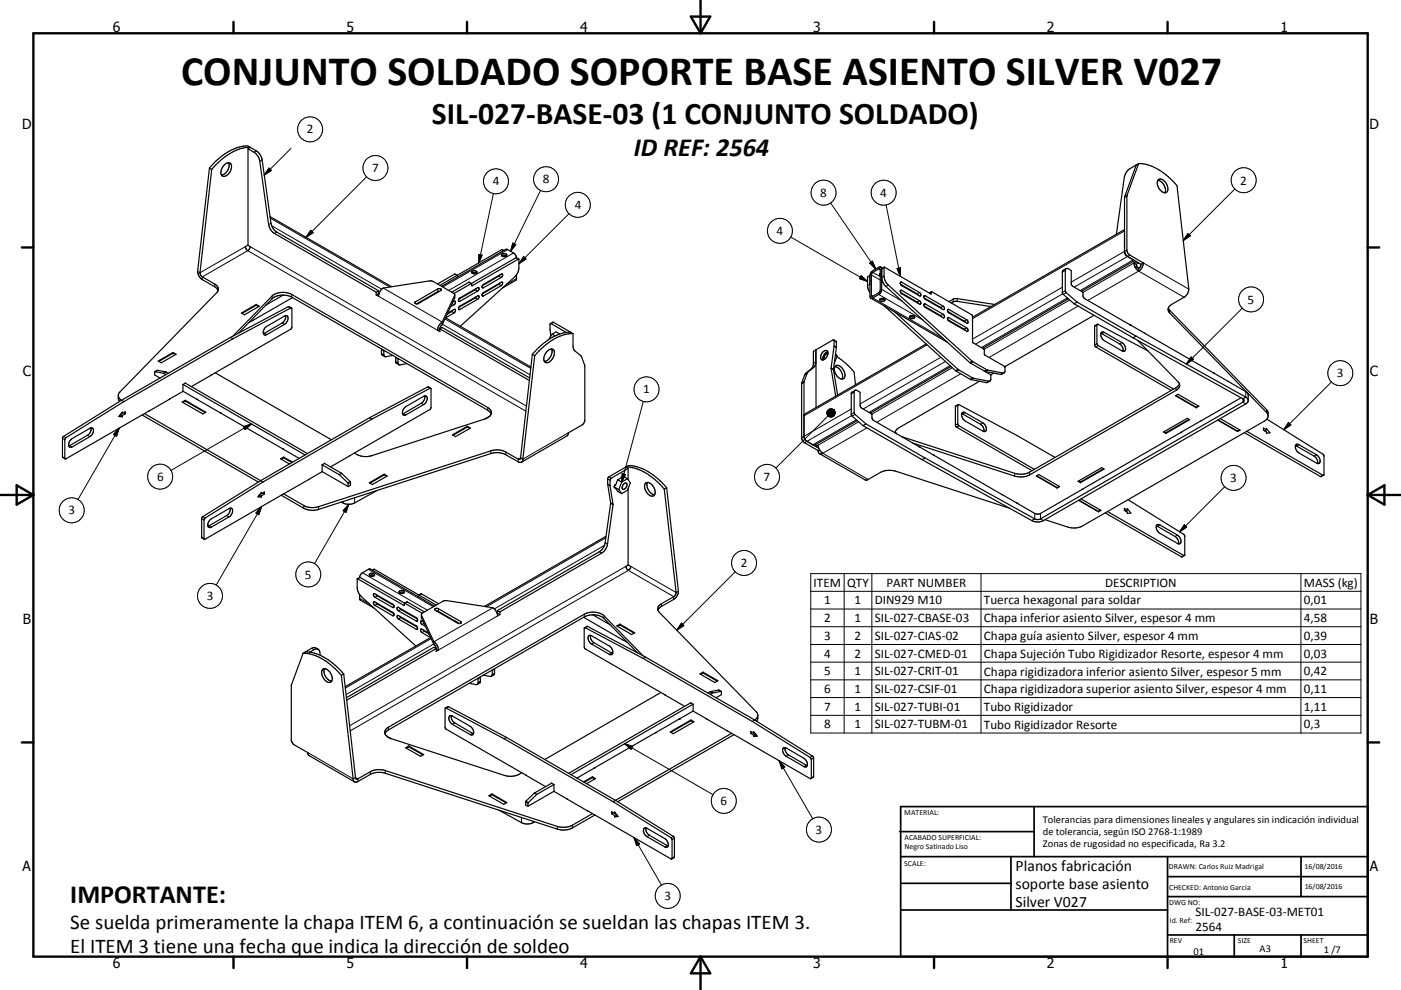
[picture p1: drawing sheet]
<svg xmlns="http://www.w3.org/2000/svg" width="420mm" height="297mm" viewBox="0 0 420 297" stroke-linecap="round" stroke-linejoin="round" font-family="sans-serif">
<defs><g id="words">
<text font-size="12.6" x="54.4" y="25.5">CONJUNTO SOLDADO SOPORTE BASE ASIENTO SILVER V027</text>
<text font-size="9.4" x="129.5" y="37.3">SIL-027-BASE-03 (1 CONJUNTO SOLDADO)</text>
<g font-size="7.9">
<text x="190.1" y="46.7">ID REF: 2564</text>
<text x="21.1" y="270.9">IMPORTANTE:</text>
</g>
<g font-size="6.3">
<text x="21.1" y="278.6">Se suelda primeramente la chapa ITEM 6, a continuación se sueldan las chapas ITEM 3.</text>
<text x="21.1" y="285.8">El ITEM 3 tiene una fecha que indica la dirección de soldeo</text>
</g>
<g font-size="4.7">
<text x="304.5" y="261.2">Planos fabricación</text>
<text x="304.5" y="266.6">soporte base asiento</text>
<text x="304.5" y="272">Silver V027</text>
</g>
<g font-size="4.2">
<text x="33.9" y="9.6">6</text>
<text x="103.9" y="9.6">5</text>
<text x="173.9" y="9.6">4</text>
<text x="243.8" y="9.6">3</text>
<text x="313.9" y="9.6">2</text>
<text x="383.9" y="9.6">1</text>
<text x="6.7" y="38.7">D</text>
<text x="410.5" y="38.7">D</text>
<text x="6.9" y="112.9">C</text>
<text x="410.7" y="112.9">C</text>
<text x="6.9" y="187.1">B</text>
<text x="410.7" y="187.1">B</text>
<text x="6.8" y="261.4">A</text>
<text x="410.7" y="261.4">A</text>
<text x="33.9" y="290.4">6</text>
<text x="103.9" y="290.4">5</text>
<text x="173.9" y="290.4">4</text>
<text x="243.8" y="290.4">3</text>
<text x="313.9" y="290.4">2</text>
<text x="383.9" y="290.4">1</text>
</g>
<g font-size="3.9">
<text x="91.9" y="40">2</text>
<text x="111.6" y="51.6">7</text>
<text x="147.7" y="55.6">4</text>
<text x="162.7" y="55">8</text>
<text x="245.9" y="59.1">8</text>
<text x="263.9" y="59.1">4</text>
<text x="371.9" y="55.4">2</text>
<text x="172.3" y="62.7">4</text>
<text x="232.8" y="70.5">4</text>
<text x="374.1" y="91.1">5</text>
<text x="400.8" y="113.2">3</text>
<text x="192.9" y="118">1</text>
<text x="47.1" y="144.3">6</text>
<text x="228.9" y="144.4">7</text>
<text x="368.8" y="144.7">3</text>
<text x="20.5" y="154.3">3</text>
<text x="91.4" y="173.6">5</text>
<text x="222.1" y="170.2">2</text>
<text x="243.9" y="176">ITEM</text>
<text x="254" y="176">QTY</text>
<text x="265.8" y="176">PART NUMBER</text>
<text x="331.3" y="176">DESCRIPTION</text>
<text x="390.9" y="176.1">MASS (kg)</text>
<text x="62" y="180">3</text>
<text x="247.1" y="181.3">1</text>
<text x="256.2" y="181.3">1</text>
<text x="262.3" y="181.4">DIN929 M10</text>
<text x="295" y="181.4">Tuerca hexagonal para soldar</text>
<text x="390.9" y="181.4">0,01</text>
<text x="247.1" y="186.6">2</text>
<text x="247.1" y="191.9">3</text>
<text x="256.2" y="186.6">1</text>
<text x="256.2" y="191.9">2</text>
<text x="262.3" y="186.6">SIL-027-CBASE-03</text>
<text x="262.3" y="191.9">SIL-027-CIAS-02</text>
<text x="295" y="186.7">Chapa inferior asiento Silver, espesor 4 mm</text>
<text x="390.9" y="186.6">4,58</text>
<text x="390.9" y="191.9">0,39</text>
<text x="247.1" y="197.3">4</text>
<text x="256.2" y="197.3">2</text>
<text x="262.3" y="197.3">SIL-027-CMED-01</text>
<text x="295" y="192">Chapa guía asiento Silver, espesor 4 mm</text>
<text x="295" y="197.4">Chapa Sujeción Tubo Rigidizador Resorte, espesor 4 mm</text>
<text x="390.9" y="197.3">0,03</text>
<text x="247.1" y="202.5">5</text>
<text x="256.2" y="202.5">1</text>
<text x="262.3" y="202.6">SIL-027-CRIT-01</text>
<text x="295" y="202.7">Chapa rigidizadora inferior asiento Silver, espesor 5 mm</text>
<text x="390.9" y="202.6">0,42</text>
<text x="247.1" y="207.9">6</text>
<text x="256.2" y="207.9">1</text>
<text x="262.3" y="207.9">SIL-027-CSIF-01</text>
<text x="295" y="207.9">Chapa rigidizadora superior asiento Silver, espesor 4 mm</text>
<text x="390.9" y="207.9">0,11</text>
<text x="247.1" y="213.2">7</text>
<text x="256.2" y="213.2">1</text>
<text x="262.3" y="213.2">SIL-027-TUBI-01</text>
<text x="295" y="213.3">Tubo Rigidizador</text>
<text x="390.9" y="213.2">1,11</text>
<text x="247.1" y="218.5">8</text>
<text x="256.2" y="218.5">1</text>
<text x="262.3" y="218.5">SIL-027-TUBM-01</text>
<text x="295" y="218.6">Tubo Rigidizador Resorte</text>
<text x="390.9" y="218.5">0,3</text>
<text x="216" y="241.6">6</text>
<text x="244.5" y="250.2">3</text>
<text x="199.2" y="270">3</text>
<text x="358.4" y="274.9">SIL-027-BASE-03-MET01</text>
<text x="358.4" y="279.4">2564</text>
</g>
<g font-size="3.1">
<text x="312.7" y="246.8">Tolerancias para dimensiones lineales y angulares sin indicación individual</text>
<text x="312.7" y="250.4">de tolerancia, según ISO 2768-1:1989</text>
<text x="312.7" y="254">Zonas de rugosidad no especificada, Ra 3.2</text>
<text x="357.8" y="286.5">01</text>
<text x="377.6" y="285.6">A3</text>
<text x="396.9" y="285.9">1 /7</text>
</g>
<g font-size="2.4">
<text x="271.1" y="244.4">MATERIAL:</text>
<text x="271.2" y="252">ACABADO SUPERFICIAL:</text>
<text x="271.2" y="254.7">Negro Satinado Liso</text>
<text x="271.1" y="259.7">SCALE:</text>
<text x="350.4" y="260.8">DRAWN: Carlos Ruiz Madrigal</text>
<text x="391.1" y="260.6">16/08/2016</text>
<text x="350.5" y="267">CHECKED: Antonio Garcia</text>
<text x="391.2" y="266.7">16/08/2016</text>
<text x="350.5" y="271.4">DWG NO:</text>
<text x="350.7" y="276.9">Id. Ref:</text>
<text x="350.7" y="282.8">REV</text>
<text x="371.1" y="282.9">SIZE</text>
<text x="390.8" y="283">SHEET</text>
</g>
</g></defs>
<g fill="none" stroke="#000" stroke-width=".36">
<path d="M62.8 50.4l-3.6 31M62.8 50.4l.7 .4M63.5 50.8l-3.6 31M67.3 49.5a1.12 1.12 0 0 1 1.1-.7 1.12 1.12 0 0 1 1 .9 2.9 2.9 0 0 1-2.6 3.2 2.11 2.11 0 0 1 .2-3.2zM68.5 48.8a3 3 0 0 1-2.1 3.7M74.4 44.6l1.8 1.1a4.1 4.1 0 0 1 1.7 2.7l2.6 18.9a4 4 0 0 0 1.8 2.7l30.5 17.7M74.4 44.6v29l.6 .4a1.07 1.07 0 0 1-.9 1.1l-.5-1.1 .8-.5M75 44.2a15.5 15.5 0 0 0-10.9 5.9l-.6 .7M75 44.2a3.8 3.8 0 0 0-3.3-.1 18.6 18.6 0 0 0-8.9 6.3M75 44.2h.1M75.1 44.2l1.8 1.1a4.1 4.1 0 0 1 1.7 2.7l2.6 18.9a4.1 4.1 0 0 0 1.8 2.7l30.5 17.6M75.1 44.2l-.7 .4"/>
<path d="M340.6 49.5l-1.8 1.1a3.9 3.9 0 0 0-1.7 2.7l-2.4 17M340.6 49.5v.2M340.6 49.5v.1M341.4 49.1l-.7 .4-3.6 9.8v16.1l.3 .9 .6 .6M341.4 49.1l-3.5 9.6v16.3l.2 .9 .5 .5 4.2 2.5M341.4 49.1a16 16 0 0 1 11.5 6.6l3.5 31a3 3 0 0 1-1.4 2.5l-3.7 2.1a1.57 1.57 0 0 0-.6 2.6l29 29.8 .5 1M347.1 54.1a2.99 2.99 0 0 1 2.2 3.7M347.4 53.9a2.34 2.34 0 0 1 2.7 2.2 1.18 1.18 0 0 1-.5 1.7 1.18 1.18 0 0 1-1.6-.6 2.52 2.52 0 0 1-.6-3.3zM81 65l36.4 21M150.5 76.8a1.15 1.15 0 0 1 1.3 0M150.5 76.2a.87 .87 0 0 1 1.4 .4 .85 .85 0 0 1-.8 .4 .85 .85 0 0 1-.7-.6zM151 75.1l-.6-.2-13.3 7.7"/>
<path d="M151.8 76.7v.1M154.7 77.3h.1M154.7 77.3l-13.4 7.7M154.8 77.3l.7 .4M154.9 77.3l-.3-.7-.4-.5-2-1.2-.6-.1-19.2 11.1M155.5 77.7l-14 8-.1-.6M155.5 77.7l.1 2.7a3.9 3.9 0 0 1-1.3 2.7l-16.3 14.8M337.1 68.9l-45.5 26.3M338 76.9l4.1 2.4M338 76.9l1.8 1.1M340 78.9a3.2 3.2 0 0 0 1.4 2.4M340 78.9l.7 .4"/>
<path d="M340.2 78.2l-16 9.2M340.6 78.5l-.6 .4M340.6 78.4v.1M340.6 78.5l.7 .4M340.7 79.3l.1 .6 .6 .6M341.3 78.8v.1M341.3 78.9l-.6 .4M342.1 79.3l-.2 .6-.5 .6M342.8 78.9l-.7 .4M342.8 78.9a3.1 3.1 0 0 1-1.4 2.4M59.2 81.4l.7 .4M59.2 81.4a3.1 3.1 0 0 0 1.5 2.5l3.9 2.3 .8 1"/>
<path d="M59.9 81.8l.6 1.2 3.9 2.2a1.56 1.56 0 0 1 .6 2.6l-29.1 29.8-.4 1M71.5 100l10.1-10.4a5.5 5.5 0 0 1 5.9-.4l58.7 33.9 1.1 1.1M72.4 93.9l4.4-2.6 .9 .6-4.4 2.5zM76.8 91.3v.3M76.8 91.6l-4.3 2.4M76.8 91.6l.7 .4M79.4 98.4l5.9-3.6a.76 .76 0 0 1 1 .2 .76 .76 0 0 1 0 1l-1 1.3-5.3 3.1a.77 .77 0 0 1-1-.2 .77 .77 0 0 1 0-1zM84.9 88.5l-5.2 3M85.6 94.7a2.23 2.23 0 0 1-1 2.2l-5.6 3.2M87.4 92.4l-1-.4-17.3 9.2M87.7 89.3l-13.1 7.5M112.8 87.7v.8"/>
<path d="M113.5 87.2v.9M113.5 88.1h.1M113.5 88.1l-.7 .4M113.5 87.2l-.7 .5M124.4 90.6l7-4a.46 .46 0 0 1 .6-.1 .46 .46 0 0 1 .1 .7l-6.8 3.9a.56 .56 0 0 1-.6 .1 .56 .56 0 0 1-.3-.6zM125.6 90.8l.2 .1M125.7 90.7l.2 .1M126.1 90.5l.2 .1M131.8 87.4l-.5 .1-6.4 3.7M131.9 98.7l.7-.4 26.2 15.1M131.9 98.7l26.8 15.5M131.9 98.7l-.7 .4"/>
<path d="M132.6 97.4l-.7 .9v1.2l-.7-.4M132.6 96.6v.8M132.6 96.6a3.2 3.2 0 0 0-1.4 2.5M134.2 94l2-1.2a.58 .58 0 0 1 .4 .6 .58 .58 0 0 1-.5 .5l-2.5 1.4 25.6 14.8M135.7 90.7l.4-.3a.37 .37 0 0 1 .5 .2 .37 .37 0 0 1-.1 .5l-1.4 .9M135.8 93l-.4 .5-1.3 .7M136.1 88.1l-6.2-3.6-.9-.2-14.1 2.1a3.2 3.2 0 0 0-1.4 2.5l-.7-.4M136.1 88.1l.2 .4-3.7 8.1M136.3 88.5v1l-3.7 7.9M137.1 82.6l-5.2 3M137.1 82.6h.1M137.1 82.6l-.8-.4-5.1 3"/>
<path d="M137.1 82.6l.1 .5M137.8 91.9l5.4-3.1a.46 .46 0 0 1 .5 .4 .46 .46 0 0 1-.4 .5l-5.4 3.1a.46 .46 0 0 1-.5-.4 .46 .46 0 0 1 .4-.5zM137.8 89.5l5.4-3.2a.48 .48 0 0 1 .5 .4 .48 .48 0 0 1-.4 .6l-5.4 3.1a.48 .48 0 0 1-.5-.4 .48 .48 0 0 1 .4-.5zM141.3 85.1l-5.2 3M141.3 85.1h.1M141.4 85.1l-.8-.4-5.2 3M141.5 81.9l.7-.2 .7 .2M141.6 81.4a.8 .8 0 0 1 .8-.2 .8 .8 0 0 1 .5 .7 .85 .85 0 0 1-.8 .3 .85 .85 0 0 1-.6-.7zM142.8 86.5l-.3 .4-5 2.9M142.8 89l-.3 .4-5 2.8M144.7 85.5l5.6-3.3a.42 .42 0 0 1 .5 .3 .42 .42 0 0 1-.3 .5l-5.5 3.3a.36 .36 0 0 1-.5-.1 .36 .36 0 0 1 .1-.5zM144.8 87.8l5.5-3.1a.37 .37 0 0 1 .4 .2 .37 .37 0 0 1-.1 .4l-5.6 3.5a.48 .48 0 0 1-.6-.4 .48 .48 0 0 1 .4-.6z"/>
<path d="M149.9 82.5l-.4 .4-4.9 2.8M149.9 84.9l-.4 .4-4.9 2.9M154.9 82.4l-.2 1.7-4.1 2.3M165 97.1l1-.4 5 2.9M165 97.1l-.1 1.9 .2 1.8M165 97.1l4.8 2.7M171 99.6v.1M260.8 82.7l-.7 .4 .1 3.3 .6 1.3M261.1 89.4l23 13.3M261.6 81.8l1.8-1.1 .5 .1v6.4l-.3 .6-2.1 1.1-.3-.3v-6.1zM263.8 89.8a.9 .9 0 0 1 1.5 .3 .82 .82 0 0 1-.9 .4 .82 .82 0 0 1-.6-.7zM263.8 82.1h.1"/>
<path d="M263.8 89.7l.7 .2 .7-.2M263.9 82l-.2 .3 .2 .3M264.1 80.1l-.7 .1-1.7 1-.8 1.1-.1 6.6 .3 .5M264.1 80.1l.2 .6M264.1 80.1l.5 .3M264.3 80.7l-.1 6.8-.6 .7-1.9 1.2h-.6M264.3 83.2a4 4 0 0 0 1.3 2.8l25.1 22.8 6.3 3.7M265.1 91.7l21.5 19.6a15.3 15.3 0 0 0 9.3 3.5l.9-.5M265.1 80.2l-.1 2.6a3.9 3.9 0 0 0 1.3 2.7l25.4 23a14.8 14.8 0 0 0 9.1 3.4l.5-.4-.1-1.5M265.1 80.2l13.9 7.9M265.1 80.2l-.8 .5M268.3 93.6l19 17.3a15.2 15.2 0 0 0 9.3 3.5l.4-.4v-1.5"/>
<path d="M269.9 84.7h.5l5.4 3.1a.46 .46 0 0 1 .4 .6 .46 .46 0 0 1-.6 .4l-5.2-3.1-.5-.5zM269.9 87.2l.5-.1 5.4 3.2a.53 .53 0 0 1 .3 .5 .53 .53 0 0 1-.3 .5l-5.6-3.2zM270 85.3l5 2.8 .3 .5M270 87.7l5 2.9 .3 .4M272.8 94.9l.6 .2 .7-.2M272.8 94.8a.86 .86 0 0 1 1.4 .5 .81 .81 0 0 1-.8 .4 .81 .81 0 0 1-.7-.8zM277 88.8h.4l5.3 3a.51 .51 0 0 1 .5 .5 .51 .51 0 0 1-.5 .5l-5.3-3-.4-.5zM277.1 89.4l4.9 2.8 .4 .4M277.1 91.8l4.9 2.9 .4 .4M277.1 91.2l5.6 3.1a.52 .52 0 0 1 .5 .5 .52 .52 0 0 1-.5 .5l-5.3-3.1a.77 .77 0 0 1-.3-1zM279 88.1l.1 .1M279.2 87.5l-.6 .4"/>
<path d="M279.2 87.5l-.1 .7M279.3 87.5l12.1 7 .2 .3v7.9l3.4 2 .3 1.8 5.9 3.5M279.3 87.5h-.1M284.2 92.8h.3l5.3 3.1a.51 .51 0 0 1 .5 .5 .51 .51 0 0 1-.5 .5l-5.3-3-.3-.4zM284.2 95.3l5.6 3.1a.51 .51 0 0 1 .5 .5 .51 .51 0 0 1-.5 .5l-5.3-3.1-.4-.5zM284.2 95.9l4.9 2.9 .3 .4M284.2 93.5l4.9 2.8 .3 .4M284.5 90.5l1.5-.8 .7-.1 11.5 1.7M285.2 90.9l1.5-.5 10.4 1.6M319.6 80.6l.5-.1 1.1 .7 .1 4.4 3.3 2 .1 1.3 .4 .6 18.2 10.5M319.6 80.6l-.2 .6 .1 6.4 3.4 3M319.6 80.6l-.9 .5-.2 .4v6.4l3.5 3.2"/>
<path d="M320.3 89.6l-25.7 14.9M322 91.1l17.7 10.3M322.9 90.6l17.7 10.2M322.9 90.6l-.9 .5M328 94.6l-26.8 15.4M329 97.3l-.8 .5v5.8l.2 .4 22.7 13.2M330.2 99.8l.7-.2 5.5 3.2a1.83 1.83 0 0 1 .7 2.5h-.7l-5.3-3.1a2.07 2.07 0 0 1-.9-2.4zM341.4 80.5v.8M350.3 92.5l29.4 30.4 .5 .9-.2 1.7-.9 .8-54.5 31.5a5.7 5.7 0 0 1-4.5 .3l-6.8-2.2M35.5 118.6l.2 .8 .7 .7M35.5 118.7v1l.4 .8M46.4 111.5l2.6 .5 .7 .4"/>
<path d="M46.4 111.5l.8-.4 2.5 .5 .7 .4M46.4 111.5v1l1.6 .9M47.4 108.3l4.5-2.6 .9 .6-4.5 2.5zM50.8 119.7v.1M50.9 119.7l-31.3 18M51.9 105.7v.3M51.9 106l-4.3 2.4M51.9 106l.7 .4M54.8 115.3v2.1l-4 2.3M54.8 117.4l34.9 20.1M54.9 115.3l36.6 21.2M55.6 114.9l36.6 21.2"/>
<path d="M55.6 115l-.8 .3M59 119.8h.1M63.2 112.6h.1M63.3 112.6l-5.9 3.4M64.5 111.8l34.8 20.1M69.1 101.2l-32.7 18.9M69.1 101.2l.7 .4M69.8 101.6l17.4-9.2 .3 .1v5.6l-.2 .6-24.1 13.9M69.8 101.6l-32.7 18.9M69.9 100.8l11.7-12a5.5 5.5 0 0 1 5.9-.5l58.7 34a1.7 1.7 0 0 1 1.1 1.8 1.7 1.7 0 0 1-1.5 1.4l-34.3 11.2a6.1 6.1 0 0 1-5.3-.8M114.4 104.7v1.7l1 .6M115.1 105.1v1.5l.3 .4"/>
<path d="M117.7 106.6l-2.3 .4M118.7 107.2v1.6l.9 .6M119.4 107.6l-.1 1.4 .3 .5M122 109.1l-2.4 .4M127.3 118.8a2.24 2.24 0 0 1-1 2.2l-5.6 3.2M129.1 116.5l-.8-.4-17.5 9.2M159.6 106.3l-3.5 31M159.6 106.3l.7 .4M160.3 106.7l-3.5 31.1M164.1 105.4a1.13 1.13 0 0 1 1.1-.7 1.13 1.13 0 0 1 1 .9 3.1 3.1 0 0 1-2.4 3.2 1.43 1.43 0 0 1-.5-2.2zM165.4 104.7a3 3 0 0 1-2.2 3.7M165.5 100.3l1 .5"/>
<path d="M165.5 100.3l-.8 1.2 .1 .2M167.9 100.2l-1.2-.6-1.2 .7M171.8 100.1l.1 4.6 .5 .6 1.8 1.5 1.1 2.9v16.7l-.9 1.1-4 2.4-.1 .5-.3 .4-13.6 7.9M171.8 100.1a3.7 3.7 0 0 0-3.3-.1 18.9 18.9 0 0 0-8.9 6.3M171.8 100.1a15.4 15.4 0 0 0-10.9 5.9l-.6 .7M244.6 105l-.7 .4-.2 4.6-.4 .6-2 1.7-1 2.7v16.3l.3 .9 .4 .5 4.3 2.5M244.6 105l-.2 4.6-.3 .4-2 1.9-1.1 2.7v16.5l.4 .9 .5 .4M244.6 104.9v17.4M244.6 105h.1M246.7 105.6a.84 .84 0 0 1 1.2-.4 .84 .84 0 0 1 .2 1.3 1.48 1.48 0 0 1-1.9 1.3 1.88 1.88 0 0 1 .5-2.2zM248.2 105.6a2.17 2.17 0 0 0-1.4 2.4M248.2 106a1.31 1.31 0 0 0-1 1.8"/>
<path d="M250 102l.7 .5v1.8l-.8 6.7 1.2 7.5M250 102l.1 1.8-.9 6.7 1.3 8.4M250 102l-5.4 2.9M250.3 110a2.97 2.97 0 0 1 2.1 3.7M250.4 109.9a1.87 1.87 0 0 1 2.6 1.4 1.5 1.5 0 0 1-.6 2.4 2.96 2.96 0 0 1-2-3.8zM250.5 106.5l.5 .3M250.5 106.1l.5 .7M250.9 107a22.5 22.5 0 0 1 5.2 4.6l.4 3.8M251 106.8l-.9 2.2M256.4 117.1h.4l1.1 .6v3.9l.2 .7 3.2 1.9 .1 1.2 .4 .7 38.7 22.3M256.4 117.1l-1.1 .6-.1 .3v6.4l3.5 3.3M256.4 117.1l-.3 .6v6.2l3.5 3.3"/>
<path d="M277.7 103.2l-36.4 21-.3 .4M285.1 110l-24.2 13.9M293.7 114.4l-24.3 14-.7 .7-.3 .8M295.1 111.3l5 1 .9-.4M297.9 111.9l-.9 .6M330.1 100l5.6 3.2a2.3 2.3 0 0 1 1 2.2M339.7 101.4l32.9 18.2M340.6 100.8l32.9 18.3M340.6 100.8l-.9 .6M341.1 102.1l12.1 12.4a1.53 1.53 0 0 1-.6 2.6l-43.9 25.4a6.2 6.2 0 0 1-4.5 .3l-30.7-9.9M343.3 100l30.2 17.5 .7 .8-.1 2.4-61.2 35.5a3.8 3.8 0 0 1-3.6 0M343.3 100h.1"/>
<path d="M343.3 100v.1M344.2 105.3l-15-8-.3 .1v5.7l.2 .5 22.7 13.1M352.4 118.7l.8-.4 6.2 3.6-.7 .4zM352.5 118.6l6.2 3.6M353.6 115.2l-1 1.1-43.9 25.3a5.7 5.7 0 0 1-4.5 .4l-33.9-11M363.8 111.9h.1M368.2 114.4h.1M372.1 119.3l-12 6.9M372.6 119.6a.54 .54 0 0 1 .4 .5 .54 .54 0 0 1-.4 .6l-60.8 35.1-.7 .1-.9-.2M373.5 119.1l-.9 .5M373.5 119.1l.7 .9M21.4 131.7l6-3.4a.93 .93 0 0 1 .4 1.6l-.8 1.1-5.4 3.1a.78 .78 0 0 1-1-.2 .78 .78 0 0 1 0-1z"/>
<path d="M27.3 128.4a2.29 2.29 0 0 1-1.1 2.2l-5.6 3.2M35.9 124.6h.1M36 124.6l.7 .4M36 124.5v.1M36.1 124.3l.6 .3M36.4 120.1l-17.4 10.9-.3 .5v5.5l.8 .7M36.4 120.1l.7 .4M36.4 123.9l.3 .1M36.5 123.9l-.1 .1M36.7 124v-.4l-1.1 1.3 1.1 .1M36.7 124.6v.4M36.7 124l.9-.5v.6"/>
<path d="M37 123.8l.6 .3M37.1 120.5l-17.4 10.9-.3 .5 .2 5.8M37.6 124.1l-.9 .5M42.6 124.5l34.8 20.1M43.3 124.1l34.8 20.1M54.6 120.6l.9-.5 6.2 3.6-.9 .5zM55.5 120.1v.2M55.5 120.3l-.7 .4M55.5 120.3l6 3.5M66.1 123.9h.1M85 137.1l2.7 1.6M85 137.1l-.9 .5 2.7 1.6"/>
<path d="M85 137.1v.2M85 137.3l2.5 1.5M85 137.3l-.7 .5M96.6 139.5v2M96.6 139.5l5.2 2.9 2.5 2.5 .1 1.1M97.3 139a19.6 19.6 0 0 1 7.7 5.5l.1 1.1-.7 .4M97.3 139l-.7 .5M104.9 136.7h.1M105 136.7l-5.9 3.4M110.8 125.3l-32.7 18.9M110.8 125.3l.7 .4M111.5 125.7l17.7-9.2v5.8l-.2 .5-24.1 13.9"/>
<path d="M111.5 125.7l-32.7 18.9M121.3 122.3l5.7-3.4a.76 .76 0 0 1 1 .1 .76 .76 0 0 1 0 1l-.8 1.3-5.5 3.2a.77 .77 0 0 1-1-.2 .77 .77 0 0 1 0-1zM135.6 130.5l4.5-2.6 .9 .5-4.4 2.6zM140.1 127.9v.2M140.1 128.1l-4.2 2.5M140.1 128.1l.7 .4M146.9 124.8l-1.5 .9M156.1 137.3l.7 .5M156.1 137.3l-.3 .5h-.4l-3.8-2.2a5.7 5.7 0 0 0-4.4-.3l-51.7 16.7a5.8 5.8 0 0 1-4.4-.4l-6.1-3.4M156.8 137.8a.86 .86 0 0 1-.5 .8 .86 .86 0 0 1-.9 0l-3.8-2.2a5.7 5.7 0 0 0-4.4-.3l-52 16.8a5.9 5.9 0 0 1-4.1-.4l-6.8-3.9M241.9 132.4l3.6 2.1M244.6 133.3v.6"/>
<path d="M244.6 133.9l.7-.3 .2 .9M244.6 133.9l.8 .4M245.4 134.3h.1M245.5 134.5l1.2 1.5a.85 .85 0 0 1-1 .1 .85 .85 0 0 1-.4-.9M245.7 135l-.4 .2M245.7 136.1l13.8 7.9h.6l3.9-2.3a6.1 6.1 0 0 1 4.5-.3l34.1 11.1M257 126.2l-12.7 7.3h-.6l-1.8-1.1M258.7 127.7l17.7 10.2M259.6 127.2l17.7 10.2M259.6 127.2l-.9 .5M268.4 129.5l.4 .6M275.5 134h.1"/>
<path d="M276.4 137.9l32.9 18.3M277.3 137.4l32.9 18.3M277.3 137.4l-.9 .5M280 136.6h.1M287.2 121.4l-.1 5.7 .3 .6 22.7 13.1M287.2 121.4h.3l17.3 9.2 11.5 6.6M287.2 121.4l-.8 .5v5.6l.3 .6 22.7 13.1M288.3 124.1l5.7 3.2a2.18 2.18 0 0 1 1 2.2M288.5 123.8l.7-.1 5.5 3.2a1.83 1.83 0 0 1 .7 2.5l-.7-.1-5.3-3a2.05 2.05 0 0 1-.9-2.5zM348.8 129.6l7.1-4.1 .7 .4-7 4.1zM349 129.5l.6 .3M349.6 129.8v.2"/>
<path d="M354 129.8l-23.4 13.5M356.5 125.8l-6.9 4M358.7 122.2v.1M359.3 121.8l-.6 .4M360.1 126.2l-6.1 3.6M360.1 126.2h.1M365.1 126l5.9 3.5M365.2 126l5.8 3.3M365.8 125.6l6 3.4-.8 .5M371 129.3v.2M371.7 129l-.7 .3M373.1 129.8l22.8 13.2 .9-.4"/>
<path d="M373.8 129.4l23.1 13.2M378.8 128.4l.9 .5v-.4l1.1 1.4-1.1 .1v-.5l-.9-.5zM379.7 128.9l-.4 .4M379.7 129.8l.1 .1M379.8 125.7l16.9 10.6 .2 .5v5.8M388.4 133.7l5.6 3.2a2.32 2.32 0 0 1 1.1 2.2M388.5 133.4l.7-.1 5.5 3.2a1.82 1.82 0 0 1 .8 2.5l-.8-.1-5.3-3a2.07 2.07 0 0 1-.9-2.5zM62.9 156l5.8-3.4a.77 .77 0 0 1 1 .1 .77 .77 0 0 1 0 1l-.8 1.2-5.5 3.2a.77 .77 0 0 1-1-.1 .77 .77 0 0 1 0-1zM69 152.5a2.18 2.18 0 0 1-1 2.2l-5.7 3.2M77.6 148.7h.1M77.7 148.7l.7 .4M77.7 148.6v.1"/>
<path d="M77.8 148.4l.6 .3M78.1 144.2l-17.5 11-.1 6 .8 .6M78.1 144.2l.7 .4M78.2 148l.2 .1M78.2 148l-.1 .1M78.4 148.1v-.4l-1.1 1.4h1.1M78.4 148.7v.4M78.4 148.1l.9-.5v.6M78.7 147.9l.6 .3M78.8 144.6l-17.4 10.9-.2 .4v5.9M79.3 148.2l-.9 .5M86.3 147.4h.1"/>
<path d="M86.3 147.4l-25.1 14.4M92.6 143.8h.1M92.6 143.8l-6.3 3.6M96.6 141.5l-4.1 2.3M96.6 141.5l7.8 4.5M110.7 144.8l4.5-2.5 .9 .5-4.5 2.6zM113 147.2l-6.7 3.7a4 4 0 0 1-3.9-.3M115.2 142.3v.2M115.2 142.5l-4.3 2.5M115.2 142.5l.7 .4M184.1 146.1l1.1 1.3 1.2 .7M184.1 146.1l1.4 .8"/>
<path d="M185.2 143.9l-.7 1.7-.2-.1-.2 .6M185.2 143.9l1.2 .7M185.5 146.9l.9 1.2M186.4 144.6l-.9 2.3M186.9 145.3a.6 .6 0 0 1 .9-.3 .6 .6 0 0 1 .1 .9 .79 .79 0 0 1-.5 .8 .79 .79 0 0 1-.9-.2zM187.7 140.1a15.4 15.4 0 0 1 10.8 5.9l.7 .7M187.7 140.1a3.7 3.7 0 0 1 3.3-.1 18.9 18.9 0 0 1 8.9 6.3M187.7 140.1v.1M188.1 143.6l-1.4-.8-.4 .3 .2 .1-1.3 .7M188.1 143.6l.9 1.3-.9 2.2-1.7 1M188.1 143.6l-1.7 1M188.3 146.6v23l-.6 .3a1.03 1.03 0 0 0 .8 1.1l.6-1.1-.8-.5"/>
<path d="M188.3 140.5l-.7-.4-5.1 3-.3 .4v1.8l.9 5.7-1.7 11.8a4 4 0 0 1-1.7 2.7l-30.5 17.7M188.3 140.5v3.4M188.3 140.5l-5 3-.4 .4v1.9l.9 5.6-1.7 11.9a4 4 0 0 1-1.7 2.6l-30.5 17.7M193.5 145a1.87 1.87 0 0 1 2.6 1.4 1.49 1.49 0 0 1-.6 2.4 2.96 2.96 0 0 1-2-3.8zM194.1 144.7a3 3 0 0 0 2.2 3.7M199.2 146.7l3.5 31.1M199.9 146.3l3.5 31.1M199.9 146.3l-.7 .4M300.5 148.4h.1M304.9 151h.1M310.2 155.7l-.9 .5M310.7 142.8l.8-.4 6.2 3.6-.8 .4z"/>
<path d="M310.8 142.7l6.1 3.6M316.9 146.3v.1M317.6 145.9l-.7 .4M323.2 144.4l7.1-4.1 .7 .4-7.1 4.1zM323.3 150.1l6 3.4M323.4 144.3l.5 .3M323.5 150l5.8 3.4M323.9 144.6v.2M324.1 149.7l6 3.4-.8 .4M324.5 146.8l-13.2 7.4-1.1-.2-9.7-5.6M324.5 146.8h.1M329.3 153.4v.1"/>
<path d="M330 153l-.7 .4M330.6 143.2l-6.2 3.6M330.6 143.2v.1M330.8 140.6l-6.9 4M331.3 153.9l23 13.2M332.1 153.5l22.7 13.1h.4M337.1 152.5l.9 .5v-.4l1 1.3-1 .1v-.4l-.9-.5zM337.5 153.3l.1 .1M338 153l-.6 .3M338 153.9l.1 .1M338.2 149.9l16.8 10.5 .2 .4v5.8M346.7 157.8l5.8 3.3a2.14 2.14 0 0 1 .8 2.1"/>
<path d="M346.8 157.5l.5-.2 .4 .2 5.3 3a1.78 1.78 0 0 1 .8 2.6l-.8-.1-5.3-3a2.02 2.02 0 0 1-.9-2.5zM107.1 173.6v3l.8 1.9 16.8 15.3M107.1 173.6h.1M107.1 173.6l.9-.3 13.3 7.7M107.2 173.6l14 8M107.8 178.3l.1 1.7 4.2 2.4M107.8 173.3l.2-.7 .5-.6 1.9-1.2 .7-.1 19.2 11.1M110.8 172.7a1.12 1.12 0 0 1 1.4 0M110.9 172.7v.1M111.6 171.1l.6-.3 13.4 7.7M112.1 178.1l5.7 3.2a.46 .46 0 0 1 .4 .5 .46 .46 0 0 1-.5 .4l-5.3-3-.5-.7zM112.2 172.7a.72 .72 0 0 0-.4-.8 .72 .72 0 0 0-.9 .2l-.2 .3 .2 .3"/>
<path d="M112.2 172.7l-.6 .2-.7-.2M112.7 178.4l.4 .4 4.9 2.8M119.7 177.9a1.15 1.15 0 0 1 1.4 0M121.1 177.9a.67 .67 0 0 0-.3-.8 .67 .67 0 0 0-.8 .1l-.4 .3 .2 .4M121.1 177.9l-.5 .2-.8-.2M125.5 178.5l.8-.4 5.2 3M125.5 178.5v.6M125.5 178.5h.1M125.6 178.5l5.2 3M181.7 160.9l-36.5 21M202.7 177.8l-.1 .6-.6 .6-3.7 2.1a1.57 1.57 0 0 0-.6 2.6l29 29.8a1.51 1.51 0 0 1-.5 2.5M203.4 177.4a3.2 3.2 0 0 1-1.4 2.4l-4 2.3-.7 1"/>
<path d="M203.4 177.4l-.7 .4M354.4 167.1h-.1M355.1 166.7l-.7 .4M90.9 196l-3.6 9.6 .1 16.8 .8 1.1 4.1 2.3v.5l.4 .4 13.6 7.9M90.9 196a15.5 15.5 0 0 1 10.8 5.9l.6 .7M91.6 195.6l1.2 .1M91.6 195.6l-.7 .4M91.6 195.5v.1M91.6 195.5l.1 .1M92.8 195.7a17.3 17.3 0 0 1 10.3 6.5M95.4 194.8l-1.3-.5-2.5 1.2M95.4 194.8h-1l-1.5 .9"/>
<path d="M95.4 194.8l.4 .5 .2 1.3M112.1 180.6h.3l5.3 3.1a.51 .51 0 0 1 .5 .5 .51 .51 0 0 1-.5 .5l-5.4-3.2-.4-.6zM112.7 180.8l.4 .4 4.9 2.9M119.1 182.3l.4-.1 5.3 3.1a.51 .51 0 0 1 .4 .5 .51 .51 0 0 1-.4 .5l-5.3-3-.4-.6zM119.1 184.7l5.7 3a.52 .52 0 0 1 .4 .6 .52 .52 0 0 1-.4 .5l-5.3-3.1-.4-.5zM119.8 182.5l.4 .4 4.9 2.8M119.8 184.9l.4 .4 4.9 2.9M121.2 181.6h.1M121.2 181v.6M121.3 181l.8-.4 5.1 3M121.3 181h-.1M121.3 181l5.3 3"/>
<path d="M121.3 181h.1M126.3 184.4l.1 1 3.7 8M126.5 184l6.3-3.6 .9-.2 14.1 2.1a3.2 3.2 0 0 1 1.4 2.5l.7-.4M126.5 184l-.1 .6 3.7 7.9M126.9 189l1.7 1.2M126.9 186.6l-.4-.3a.42 .42 0 0 0-.5 .3 .42 .42 0 0 0 .3 .5l1.2 .8M128.5 189.9l-2-1.1a.46 .46 0 0 0-.5 .4 .46 .46 0 0 0 .4 .5l2.7 1.6-25.6 14.7M130.1 193.4l.6 .8 .1 1.2 .7-.4M130.1 192.5v.9M130.1 192.5a3.2 3.2 0 0 1 1.4 2.5M130.5 182.6l.8-.1 7 4.1a.63 .63 0 0 1-1.1 .4l-6.7-3.9-.2-.2zM130.8 194.6l-.7-.4-26.2 15.1"/>
<path d="M130.8 194.6l-26.9 15.5M130.8 194.6l.7 .4M130.9 183.3l.5 .1 6.4 3.7M136.5 186.4l-.1 .1M137 186.6l-.2 .1M137 186.7l-.1 .1M149.2 184l-.2 .1M149.2 183.2v.8M149.2 183.2l.7 .4M149.2 184l.7 .4M149.9 183.6v.8M175 185.2l13.1 7.5"/>
<path d="M175.2 188.3l-.1 5.8 .4 .6 24 13.8M175.2 188.3l17.6 9.2M175.2 188.3l.9-.4 17.4 9.2M176.5 190.8l.7-.2 5.5 3.2a1.68 1.68 0 0 1 .6 2.6l-.6-.1-5.3-3.1a2.03 2.03 0 0 1-.9-2.4zM177.1 190.6a2.23 2.23 0 0 0 1 2.2l5.6 3.2M177.7 184.5l5.2 3M184.9 187.8l.9-.5 4.5 2.5-.9 .6zM185.8 187.3v.2M185.8 187.5l4.3 2.4M185.8 187.5l-.7 .4M191.2 195.9l-10.1-10.3a5.5 5.5 0 0 0-5.9-.5l-59.1 34.1-.7 .9M192.8 196.8l-11.7-12.1a5.5 5.5 0 0 0-5.9-.4l-58.8 33.9a1.71 1.71 0 0 0-1 1.9"/>
<path d="M192.8 197.5l32.7 18.9M193.5 197.1l-.7 .4M193.5 197.1l32.8 18.9M96.7 200.9a1.83 1.83 0 0 1 2.6 1.4 1.5 1.5 0 0 1-.6 2.5 2.99 2.99 0 0 1-2-3.9zM97.3 200.6a3.1 3.1 0 0 0 2.1 3.8M102.3 202.6l3.6 31.1M103.1 202.2l3.5 31.1M103.1 202.2l-.8 .4M133.5 212.4l1-.4 17.3 9.2M133.6 212.4l-.2 5.9 .3 .4 29.9 17.3M133.6 212.4l17.5 9.2M134.7 214.9l.3-.2 .6 .1 5.4 3.1a1.82 1.82 0 0 1 .7 2.6l-.7-.1-5.4-3.1a2.04 2.04 0 0 1-.9-2.4z"/>
<path d="M135.3 214.7a2.14 2.14 0 0 0 1.1 2.2l5.6 3.2M143.3 203.5v1.3l-.3 .6-2.3-.4M144 203.1v1.6l-.9 .6M144.9 202.5l2.4 .4M147.5 201l.1 1.5-.3 .4M148.2 200.6v1.7l-.9 .6M196.6 219.8l-23.6 13.6M198.1 207.8l-34.8 20.1M199.4 208.5l5.9 3.4M199.5 208.5h.1M200.9 219.6l6.2-3.6 .9 .5-6.2 3.6zM207.1 210.9l.7 .4v2"/>
<path d="M207.1 210.9l-36.6 21.1M207.1 216v.2M207.1 216.2l.7 .4M207.1 216.2l-6 3.5M207.8 211.3l-36.6 21.1M207.8 213.3l35.1 20.3h.3v-5.8l-.2-.5-17.5-10.9M207.8 213.3l-11.3 6.5M209.8 202.2l1-.5 4.4 2.5-.9 .6zM210.8 201.7v.2M210.8 201.9l4.2 2.5M210.8 201.9l-.7 .4M211.8 215.7h.1"/>
<path d="M213.6 207.9l-.7 .4M213.6 207.9h.1M216.2 207.4l-2.6 .5M216.2 207.4l.1 1-1.6 .9M216.2 207.4l-.8-.4-2.5 .5-.7 .4M218 219.3h.1M219.4 220l-34.9 20.1M225.6 219.7l-.5 .3M226 219.9v-.4l1 1.4-1 .1M226 219.9l-.9-.5v.6M226.2 219.8l.1 .1M226.2 219.8l-.2 .1"/>
<path d="M226.3 216l17.4 10.9 .2 .5v5.6l-.8 .6M226.3 216l-.8 .4M227.2 214.6v1.1l-.4 .7M105.9 233.7a.86 .86 0 0 0 .4 .9 .86 .86 0 0 0 1-.1l3.7-2.2a5.9 5.9 0 0 1 4.5-.3l51.6 16.8a6.1 6.1 0 0 0 4.5-.4l6.8-3.9M106.6 233.3l.1 .4h.4l3.9-2.2a5.7 5.7 0 0 1 4.5-.3l52 16.8a5.9 5.9 0 0 0 4.1-.4l6-3.5M106.6 233.3l-.7 .4M115.4 220.1l.8 1 1.1 .5 33.9 11a6.1 6.1 0 0 0 5.2-.8M115.8 220.7l1.5 .9M121.6 224.3l.9-.5 4.5 2.6-.9 .5zM122.5 223.8v.2M122.5 224l4.3 2.5M122.5 224l-.7 .4"/>
<path d="M146.6 238.7l.9-.5 4.4 2.6-.9 .5zM147.5 238.2v.2M147.5 238.4l4.2 2.5M147.5 238.4l-.8 .4M151.1 221.6l32.7 18.9M151.8 221.2l-.7 .4M151.8 221.2l32.7 18.9M157.7 232.6h.1M160.9 238.4l-2.6 2.5v1M160.9 238.3v.1M166.1 235.4v2l35.3 20.3M166.1 235.4l-.8-.5a20.6 20.6 0 0 0-7.6 5.4l-.1 1.2 .7 .4"/>
<path d="M166.1 235.4l-5.2 2.9M166.1 237.4l-7.8 4.5M170.1 239.7v.1M170.1 239.8h.1M177.6 233.1l.9 .5-2.6 1.5M177.6 233.1l-2.7 1.5M177.6 233.1v.2M177.6 233.3l.8 .4M177.6 233.3l-2.5 1.4M178 230.5h.1M220.1 220.4l-34.9 20.1M225.1 220l.9 .6"/>
<path d="M226 220.6v.4M226.5 220.2l-.5 .4M226.7 220.6h.1M226.7 220.6l-.7 .4M226.7 220.4v.2M234.9 224.3h.6l5.5 3.2a1.6 1.6 0 0 1 .6 2.6l-.6-.1-5.3-3.1a1.83 1.83 0 0 1-.8-2.6zM235.4 224.3a2.12 2.12 0 0 0 1 2.2l5.6 3.2M149.6 243.1l6.7 3.7a4 4 0 0 0 4-.3M176.3 243.3h.1M183.4 244.1l.9 .6M183.8 240.5l17.4 10.8 .3 .5-.1 5.9M183.9 243.8l-.5 .3"/>
<path d="M184.3 244v-.4l1 1.4-1 .1M184.3 244.7v.4M184.3 244l-.9-.5v.6M184.4 243.9l.2 .1M184.5 243.9l-.2 .1M184.5 240.1l17.5 10.9 .2 .5v5.7l-.8 .5M184.5 240.1l-.7 .4M184.8 244.3l-.5 .4M185 244.7l-.7 .4M185 244.5v.2M185.1 244.6l-.1 .1M193.2 248.4l.8 .1 5.3 3.1a1.82 1.82 0 0 1 .7 2.5h-.7l-5.3-3.1a1.85 1.85 0 0 1-.8-2.6z"/>
<path d="M193.7 248.4a2.17 2.17 0 0 0 1 2.2l5.6 3.2"/>
</g>
<g fill="none" stroke="#000" stroke-width=".3">
<path d="M76.9 45.3l-.7 .4M78.6 48l-.7 .4M80.7 50.4l.7 .7-2.2 1.4zM87.2 44.5l-8 8M109.9 53l-18.1 18.2M147.9 58.1l-4.4 20.8M162.1 57.1l-9 18.3M337.9 58.9l-.8 .4M337.9 58.6l-.7 .4M370.2 56.7l-15.5 15.5M73.6 74l-13.7 7.8M75 74l82.8 47.8"/>
<path d="M81 65.4l35.9 20.7M81.2 66.9l-.7 .4M81.4 67.7l33 19.1M83 69.6l-.7 .4M93.2 69.1l.7 .7-2.1 1.4zM143.6 76.3l.9 .2-1 2.4zM150.4 74.9l.6 .3M152.2 74.9l-19.4 11.2M153.7 72.9l.9 .5-1.5 2zM154 75.9l-19.5 11.2M154.7 77.3l.7 .5M157 77l.7 .7-2.1 1.4z"/>
<path d="M170.6 64.1l-15 15M237.1 71.1l23 13.3M249 60.9l13.6 19.8M260.8 78.9l.8-.5 1 2.3zM265.7 61.5l4.2 21.4M337.1 69.3l-45.5 26.3M337.9 75l-16.7 9.6M338.7 76.5l-16.6 9.7M339.8 78l-16 9.2M340 78.9l-15.3 8.8M340.2 79.8l1.2 .7M342.8 78.9l13.6 7.8"/>
<path d="M356.2 70.1l.7 .6-2.2 1.5zM60.7 83.9v-.8l13.6-7.9 83.3 48.1M64.4 85.2v.8M79.3 100l.7 .4M81.6 88.8v.8M84.6 96.9l.7 .4M86.4 92l.8 .4M87.5 88.3v.9M113.5 88.9l17.7 10.2M114.9 86.4l17.7 10.2M124.5 90.6v.5M125.3 91l.1 .1"/>
<path d="M131.3 86.7v.8M132.7 97.3l26.2 15.1M133.4 95.7l25.7 14.8M135.4 93.5l.7 .4M135.5 91.1l.6 .3M136.3 88.7v.8M136.3 82.2l.7 .5M137.5 90.1l.4 .3M137.5 92.6l.4 .2M140.6 84.7l.6 .4M141.4 85.6l.2 .1M142.5 86.9l.7 .4"/>
<path d="M142.5 89.4l.7 .4M144.5 86.1l.5 .2M144.5 88.5l.5 .3M149.5 82.9l.8 .4M149.5 85.3l.8 .4M154.9 83.6l-3 1.7M166 96.7l-.7 .4M258.2 82.7l1.9 1.7-2.4-.8zM260.8 82.7l-.7 .4M260.8 85.3l-.7 .4M261.2 88.6l.5 .3M261.2 82.5l2.7 1.5"/>
<path d="M261.7 81.7l2.2 1.3M261.7 89.4l21.1 12.2M263.4 88.3l13.3 7.7M263.4 80.7l.5 .3M264.3 86.8l6.2 3.6M265 80.3l-.7 .4M265 82.8l-.7 .4M266.3 85.5l-.7 .5M269 80.6l.9-.2v2.5zM270.4 84.7l-.5 .2M270.4 87.1l-.5 .3M275.6 87.7l-.6 .4"/>
<path d="M275.6 90.2l-.6 .4M277.4 88.8l-.4 .2M277.4 91.2l-.4 .3M279.2 88l-.2 .1M279.2 87.6l-.5 .3M282.7 91.8l-.7 .4M282.7 94.3l-.7 .4M284.5 95.3l-.4 .3M284.5 92.8l-.4 .3M285.8 89.8v.8M287 89.6v.8M289.8 98.4l-.7 .4"/>
<path d="M289.8 95.9l-.7 .4M318.5 86.2l-26.9 15.5M318.6 88.1l-26.1 15.2M319.4 87.3l-.9 .5M319.4 81.2l-.9 .5M319.7 87.8l-.9 .5M320 89.4l-25.8 14.9M320.7 90l-25.7 14.8M323.2 91.8l-26.7 15.4M328.9 97.5l-.7 .4M331.1 99.7l-.7 .4M350.7 93.1v.8"/>
<path d="M355 89.2l-13.6-7.9-15.3 8.8M372.4 92.5l-16.7 16.7M47.2 111.1l-.7 .4M49.7 111.6l-.7 .4M49.8 111.6l-.7 .4M114.4 104.9l.7 .4M114.4 106l.7 .4M118.6 107.3l.7 .5M118.6 108.4l.7 .4M128.2 116.1l.7 .4M241 114.7l-.7 .4M241.1 114.4l-.7 .4"/>
<path d="M241.9 112.1l-.7 .5M242.4 111.5l-.7 .4M244 110.2l-.7 .4M244.6 108.6l-.7 .4M249.2 110.4l.7 .4M249.2 110.5l.7 .5M250 103.9l.7 .4M250.1 103.8l.6 .4M250.1 102.2l.6 .4M256.1 117.7l-.9 .5M278 103.5l-37 21.3M282.1 107.2l-24.2 14"/>
<path d="M283.5 108.4l-24.7 14.3M284.8 109.7l-24.3 14M285.5 110.3l-24.1 14M287.2 110.8l-.7 .4M287.5 111l-.8 .4M288 112.1l-25.2 14.6M291.4 108.4l-.7 .4M291.6 113.4l-.7 .4M291.7 108.5l-.7 .4M291.9 113.5l-.7 .4M295.8 110.9l-.7 .4M296.1 111l-.7 .5"/>
<path d="M296.4 114.4l-.7 .4M300.7 111.9l-.7 .4M328.9 103.1l-.7 .4M329.2 103.7l-.7 .4M336.4 102.8l-.7 .4M352.6 116.3v.8M357.1 107.1l.7 .7-2.1 1.4zM372.6 119.6v1.1l.9 .5M373.5 117.5v1.6M399.2 114.6l-14.3 14.3M18.7 137l.7 .4M18.7 131.5l.7 .4"/>
<path d="M19.1 130.9l.7 .4M20.9 133.7l.7 .4M26.2 130.6l.8 .4M35.7 128.5l-12.3 21.4M35.7 128.5l-.8 2.4-.9-.5zM73 128l2.4-.8-1.9 1.7zM75.4 127.2l-24.1 13.9M121 124.1l.7 .4M126.3 121l.7 .4M146.2 122.3v.8M147.2 135.3v.8M151.6 135.6v.8"/>
<path d="M156.1 137.3l-.7 .5v.8M170.4 129.9l-13.6 7.9M192.9 120.4l-6.5 24.2M248.2 124.8l-15.6 15.6M255.2 122.7l-14.9 8.6M255.3 124.7l-14.1 8.1M256.1 123.8l-.9 .5M256.4 124.3l-.9 .5M256.7 125.9l-13 7.6M257.4 126.6l-12.1 7M259.9 128.4l-13.2 7.6 13.6 7.8M287.1 127.1l-.7 .4"/>
<path d="M287.1 121.6l-.7 .4M287.5 127.7l-.7 .4M289.4 123.8l-.8 .4M294.7 126.9l-.7 .4M379.7 122.9v.8M386.3 126.8l.7 .7-2.1 1.4zM389.4 133.4l-.7 .4M394.7 136.5l-.7 .4M60.5 155.6l.7 .4M60.8 155l.7 .4M62.7 157.7l.7 .4M68 154.7l.7 .4"/>
<path d="M78.4 152l-13.6 23.5M78.4 152l-.8 2.4-.9-.5zM91.1 151.6v.9M95.5 152v.8M102.4 142l-.7 .4M102.4 142l-.6 .4M102.8 150.5v.4M104.6 151.3l-10.3 17.8M104.6 151.3l-.9 2.4-.8-.5zM105 144.4l-.7 .4M105.1 144.7l-.7 .4M106.3 149.3v1.6"/>
<path d="M182.2 145.3l.7 .4M182.2 143.7l.7 .4M182.2 145.3l.7 .5M182.5 143.1l.8 .4M183.1 150.9l.7 .4M183.1 151l.7 .4M186.6 142.1l.9 .2-1.1 2.3zM304.2 142v.8M308.7 141.6v.9M310.2 154v1.7M312 154v1.7l.9 .5M347.7 157.5l-.7 .4"/>
<path d="M355.1 157.4l.7 .7-2.1 1.4zM367.2 146l-13.5 13.5M396.6 142.6l-.7 .4M60.5 161.1l.7 .4M107.8 179.5l3 1.7M108 173.3l-.7 .4M108.7 171.8l19.4 11.3M110.4 170.8l19.5 11.2M112.2 170.8l-.5 .3M113.1 178.8l-.7 .4M126.3 178.2l-.6 .4M179.7 165.5l.7 .4"/>
<path d="M181.2 163.6l-33 19.1M181.4 162.8l.7 .5M181.6 161.3l-35.8 20.7M187.7 169.9l-82.9 47.8M189.1 169.9l13.6 7.9M202 179.8v-.8l-13.6-7.9-83.4 48.2M220.4 171.5l-17.5 17.6M243.1 172.1h164.9v47.8h-164.9zM243.1 177.4h164.9M253.1 172.1v47.8M261.4 172.1v47.8M294.1 172.1v47.8"/>
<path d="M353 160.5l-.7 .5M354.8 166.6l-.6 .4M390 172.1v47.8M93.4 194.5l.7 .4M113.1 181.2l-.7 .4M118.1 182l-.4 .2M118.1 184.4l-.4 .3M120.2 182.9l-.7 .4M120.2 185.3l-.7 .4M121.2 181.5l-.1 .1M122.1 180.6l-.7 .4M125.2 186.1l-.4 .2"/>
<path d="M125.2 188.5l-.4 .3M126.4 184.6v.8M127.1 187l-.6 .3M127.2 189.4l-.7 .4M129.2 191.6l-25.7 14.8M130 193.2l-26.2 15.2M131.4 182.6v.8M137.4 186.9l-.2 .1M138.1 186.5v.5M147.8 182.3l-17.7 10.2M149.2 184.8l-17.7 10.2M175.2 184.3v.8"/>
<path d="M176.2 187.9l-.7 .4M178.1 192.8l-.7 .4M181.1 184.7v.9M183.4 195.9l-.7 .4M198.3 181.1v.8M204.3 186.9l.7 .8-2.1 1.4zM243.1 182.7h164.9M243.1 188h164.9M243.1 193.4h164.9M243.1 198.7h164.9M116.4 218.2v.8M134.5 212l-.7 .4"/>
<path d="M136.4 216.9l-.8 .4M141.6 220l-.6 .4M144 203.3l-.7 .4M144 204.4l-.7 .4M148.3 200.8l-.7 .4M148.3 201.9l-.7 .4M212.9 207.5l.7 .4-.7-.4M215.4 207l.7 .4M243.1 204h164.9M243.1 209.3h164.9M243.1 214.6h164.9M92.3 225.8l13.6 7.9"/>
<path d="M106.6 233.3l.7 .4v.8M111 231.5v.8M115.5 231.2v.8M160.3 237.9l.6 .4-.7-.3M187.3 223.1l26.5 15.3M187.3 223.1l2.4 .8-.5 .9zM233.6 228.2l10.1 17.4M233.6 228.2l1.7 1.9-.9 .5zM236.4 226.5l-.7 .4M241.7 229.6l-.7 .4M243.6 226.8l-.7 .4M243.9 233l-.7 .4"/>
<path d="M243.9 227.4l-.7 .4M156.3 245.2v1.6M157.6 240.6l.7 .4M157.7 240.3l.7 .5M159.9 246.4v.4M167.1 247.9v.9M171.6 247.6v.8M190.1 251.3l8.2 14.2M190.1 251.3l1.7 1.9-.9 .5zM194.7 250.6l-.7 .4M200 253.7l-.7 .4M201.9 250.9l-.7 .4"/>
<path d="M202.2 257.1l-.7 .4M202.2 251.5l-.7 .4"/>
<circle cx="93" cy="38.8" r="3.8"/>
<circle cx="112.5" cy="50.4" r="3.7"/>
<circle cx="148.7" cy="54.4" r="3.8"/>
<circle cx="163.7" cy="53.8" r="3.7"/>
<circle cx="246.9" cy="57.8" r="3.7"/>
<circle cx="264.9" cy="57.8" r="3.8"/>
<circle cx="372.9" cy="54.1" r="3.8"/>
<circle cx="173.2" cy="61.5" r="3.7"/>
<circle cx="233.8" cy="69.3" r="3.7"/>
<circle cx="375.1" cy="89.8" r="3.7"/>
<circle cx="193.8" cy="116.8" r="3.8"/>
<circle cx="401.8" cy="112" r="3.8"/>
<circle cx="21.5" cy="153.1" r="3.8"/>
<circle cx="48" cy="143" r="3.8"/>
<circle cx="230" cy="143.1" r="3.8"/>
<circle cx="369.8" cy="143.4" r="3.8"/>
<circle cx="63" cy="178.8" r="3.8"/>
<circle cx="92.4" cy="172.3" r="3.7"/>
<circle cx="223.1" cy="168.9" r="3.7"/>
<circle cx="217" cy="240.3" r="3.7"/>
<circle cx="245.5" cy="248.9" r="3.8"/>
<circle cx="200.2" cy="268.8" r="3.7"/>
</g>
<g fill="#000">
<circle cx="338.8" cy="97.5" r=".18"/>
<circle cx="59" cy="119.8" r=".18"/>
<circle cx="363.8" cy="111.9" r=".18"/>
<circle cx="66.1" cy="123.9" r=".18"/>
<circle cx="84.6" cy="134.6" r=".18"/>
<circle cx="84.7" cy="134.6" r=".18"/>
<circle cx="275.6" cy="134" r=".18"/>
<circle cx="354" cy="129.8" r=".18"/>
<circle cx="304.9" cy="151" r=".18"/>
<circle cx="324.4" cy="146.8" r=".18"/>
<circle cx="196.5" cy="219.8" r=".18"/>
<circle cx="203.6" cy="215.7" r=".18"/>
<circle cx="178" cy="230.5" r=".18"/>
</g>
<g fill="none" stroke="#000" stroke-width=".71">
<path d="M10 10h400v277h-400zM70 6.6v3.4M140 6.6v3.4M207.1 5h5.8l-2.9 5zM210 0v10M280 6.6v3.4M350 6.6v3.4M6.6 74.2h3.4M410 74.2h3.5M0 148.5h10M5 145.6l5 2.9-5 2.9zM410 148.5h10.1"/>
<path d="M410 148.5l5.1-2.9v5.8zM6.6 222.7h3.4M410 222.7h3.5M70 287v3.4M140 287v3.4M210 287v10M210 287l2.9 5h-5.8zM280 287v3.4M350 287v3.4"/>
</g>
<g fill="none" stroke="#000" stroke-width=".51">
<path d="M269.7 249.5h40.3M270 242h140v45h-140zM270 257h140M303.1 257v16M310 242v15M350 257v30M390.1 257v12M270 265h33.1M270 273h80M350 269h60M350 263h60M350 280.5h60"/>
<path d="M370 280.5v6.5M390.1 280.5v6.5"/>
</g>
<g fill="#000" stroke="#000" stroke-width=".3">
<path d="M80.7 50.4l.7 .7-2.2 1.4zM93.2 69.1l.7 .7-2.1 1.4zM143.6 76.3l.9 .2-1 2.4zM153.7 72.9l.9 .5-1.5 2zM157 77l.7 .7-2.1 1.4zM260.8 78.9l.8-.5 1 2.3zM356.2 70.1l.7 .6-2.2 1.5zM258.2 82.7l1.9 1.7-2.4-.8zM269 80.6l.9-.2v2.5zM357.1 107.1l.7 .7-2.1 1.4zM35.7 128.5l-.8 2.4-.9-.5zM73 128l2.4-.8-1.9 1.7z"/>
<path d="M249.6 122.7l.4 .3zM249.3 122.7l.7 .3zM249 122.7l1 .3zM248.8 122.7l1.2 .3zM248.5 122.8l1.5 .2zM248.3 123l.2-.2 1.5 .2zM248.3 123h1.7l-1.9 .2zM248.1 123.2l1.9-.2-2 .4zM248 123.4l2-.4-2.1 .7zM247.9 123.7l2.1-.7-2.1 .9zM247.9 123.9l2.1-.9-2.1 1.2zM247.9 124.2l2.1-1.2-2 1.5z"/>
<path d="M248 124.5l2-1.5-1.8 1.7zM248.2 124.7l1.8-1.7-1.7 1.9zM250 123l-1.4 2-.3-.1zM250 123l-1.2 2.1-.2-.1zM250 123l-.9 2.2-.3-.1zM250 123l-.7 2.1-.2 .1zM250 123l-.4 2-.3 .1zM250 123l-.1 1.9-.3 .1zM250 123l.1 1.7-.2 .2zM250 123l.2 1.5-.1 .2zM250 123l.2 1.5zM250 123l.3 1.3z"/>
<path d="M250 123l.4 1zM250 123l.4 .7zM250 123l.3 .5zM250 123l.2 .2zM386.3 126.8l.7 .7-2.1 1.4zM78.4 152l-.8 2.4-.9-.5zM104.6 151.3l-.9 2.4-.8-.5zM186.6 142.1l.9 .2-1.1 2.3zM355.1 157.4l.7 .7-2.1 1.4zM204.3 186.9l.7 .8-2.1 1.4zM187.3 223.1l2.4 .8-.5 .9zM233.6 228.2l1.7 1.9-.9 .5z"/>
<path d="M190.1 251.3l1.7 1.9-.9 .5z"/>
</g>
<use href="#words"/>
</svg>
